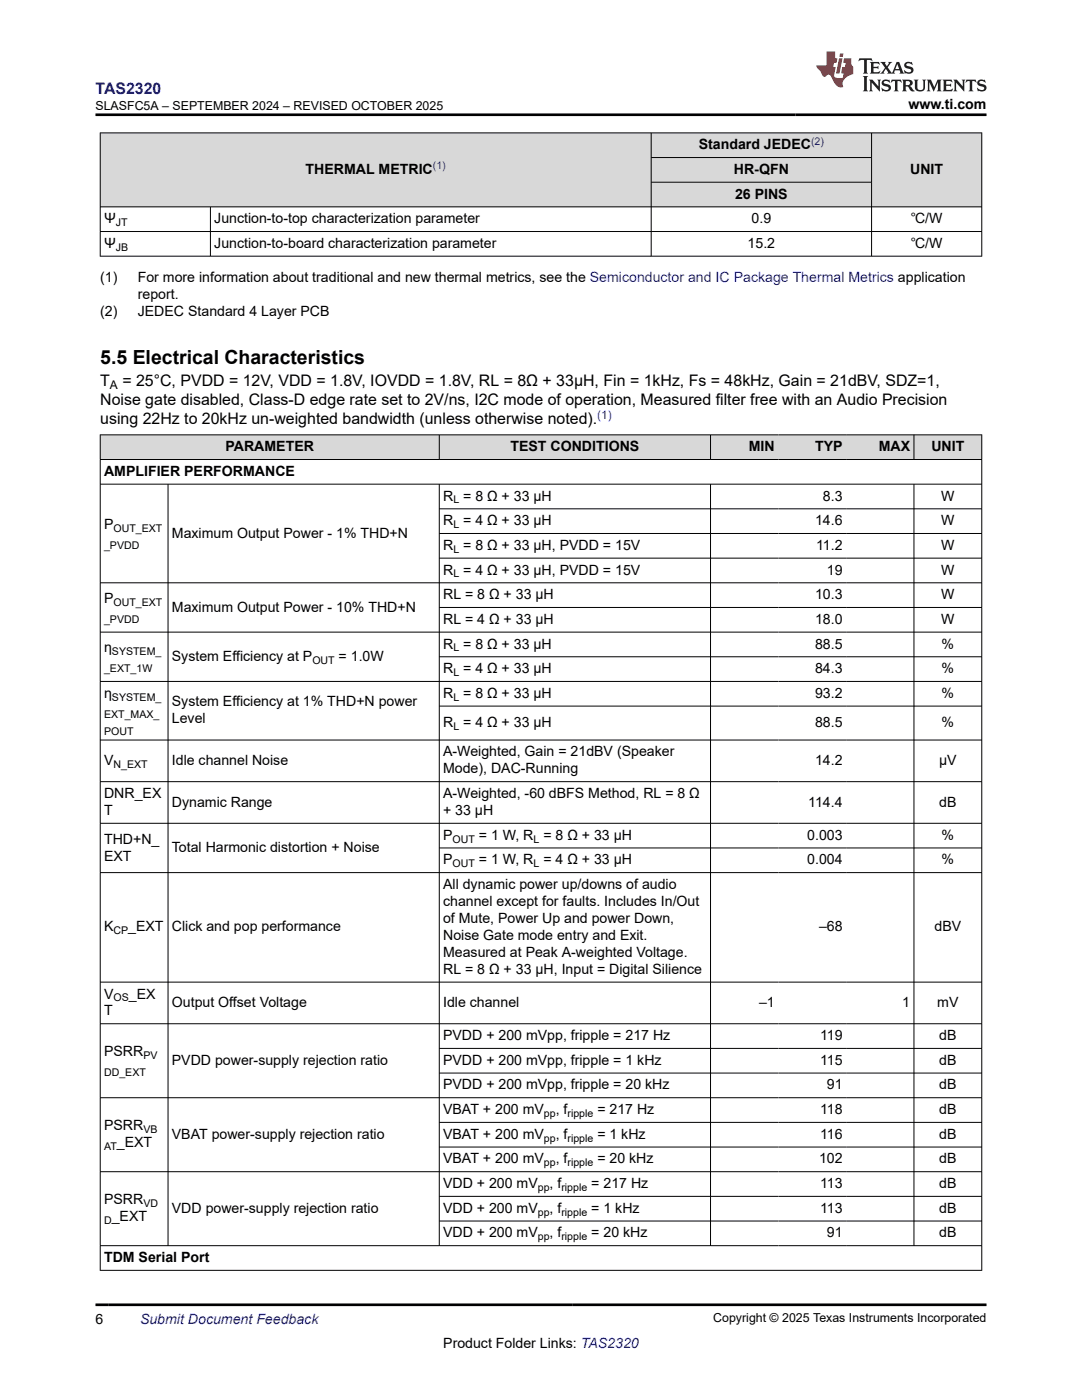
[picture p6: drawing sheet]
<svg xmlns="http://www.w3.org/2000/svg" width="216mm" height="279mm" viewBox="0 0 216 279" stroke-linecap="round" stroke-linejoin="round" font-family="sans-serif">
<defs><g id="words">
<text font-size="3.9" x="20" y="72.7">5.5 Electrical Characteristics</text>
<text font-size="3.2" fill="#00f" x="19" y="18.7">TAS2320</text>
<g font-size="3.2">
<text x="20" y="77.1">T</text>
<text x="24.4" y="77.1">= 25°C, PVDD = 12V, VDD = 1.8V, IOVDD = 1.8V, RL = 8Ω + 33µH, Fin = 1kHz, Fs = 48kHz, Gain = 21dBV, SDZ=1,</text>
<text x="20" y="80.9">Noise gate disabled, Class-D edge rate set to 2V/ns, I2C mode of operation, Measured filter free with an Audio Precision</text>
<text x="20" y="84.7">using 22Hz to 20kHz un-weighted bandwidth (unless otherwise noted).</text>
</g>
<g font-size="2.8">
<text x="181.3" y="21.8">www.ti.com</text>
<text x="139.4" y="29.8">Standard JEDEC</text>
<text x="61" y="34.7">THERMAL METRIC</text>
<text x="146.4" y="34.7">HR-QFN</text>
<text x="181.6" y="34.7">UNIT</text>
<text x="146.7" y="39.6">26 PINS</text>
<text x="20.8" y="44.6">Ψ</text>
<text x="42.8" y="44.6">Junction-to-top characterization parameter</text>
<text x="150" y="44.6">0.9</text>
<text x="181.7" y="44.6">℃/W</text>
<text x="20.8" y="49.5">Ψ</text>
<text x="42.8" y="49.5">Junction-to-board characterization parameter</text>
<text x="149.2" y="49.5">15.2</text>
<text x="181.7" y="49.5">℃/W</text>
<text x="20" y="56.3">(1)</text>
<text x="27.5" y="59.7">report.</text>
<text x="27.5" y="56.3">For more information about traditional and new thermal metrics, see the Semiconductor and IC Package Thermal Metrics application</text>
<text x="20" y="63.1">(2)</text>
<text x="27.5" y="63.1">JEDEC Standard 4 Layer PCB</text>
<text x="20.8" y="95">AMPLIFIER PERFORMANCE</text>
<text x="45" y="90.1">PARAMETER</text>
<text x="101.9" y="90.1">TEST CONDITIONS</text>
<text x="149.4" y="90.1">MIN</text>
<text x="162.6" y="90.1">TYP</text>
<text x="175.3" y="90.1">MAX</text>
<text x="185.8" y="90.1">UNIT</text>
<text x="88.4" y="99.9">R = 8 Ω + 33 µH</text>
<text x="164.2" y="99.9">8.3</text>
<text x="187.8" y="99.9">W</text>
<text x="20.8" y="105.6">P</text>
<text x="34.3" y="107.3">Maximum Output Power - 1% THD+N</text>
<text x="88.4" y="104.8">R = 4 Ω + 33 µH</text>
<text x="162.6" y="104.8">14.6</text>
<text x="187.8" y="104.8">W</text>
<text x="88.4" y="109.7">R = 8 Ω + 33 µH, PVDD = 15V</text>
<text x="162.8" y="109.7">11.2</text>
<text x="187.8" y="109.7">W</text>
<text x="88.4" y="114.7">R = 4 Ω + 33 µH, PVDD = 15V</text>
<text x="88.4" y="119.6">RL = 8 Ω + 33 µH</text>
<text x="162.6" y="119.6">10.3</text>
<text x="165" y="114.7">19</text>
<text x="187.8" y="114.7">W</text>
<text x="187.8" y="119.6">W</text>
<text x="20.8" y="120.4">P</text>
<text x="34.3" y="122">Maximum Output Power - 10% THD+N</text>
<text x="88.4" y="124.5">RL = 4 Ω + 33 µH</text>
<text x="162.6" y="124.5">18.0</text>
<text x="187.8" y="124.5">W</text>
<text x="20.8" y="130.2">η</text>
<text x="34.3" y="131.9">System Efficiency at P</text>
<text x="67.6" y="131.9">= 1.0W</text>
<text x="88.4" y="129.4">R = 8 Ω + 33 µH</text>
<text x="162.6" y="129.4">88.5</text>
<text x="187.9" y="129.4">%</text>
<text x="88.4" y="134.3">R = 4 Ω + 33 µH</text>
<text x="162.6" y="134.3">84.3</text>
<text x="187.9" y="134.3">%</text>
<text x="20.8" y="139.3">η</text>
<text x="34.3" y="141">System Efficiency at 1% THD+N power</text>
<text x="88.4" y="139.3">R = 8 Ω + 33 µH</text>
<text x="162.6" y="139.3">93.2</text>
<text x="187.9" y="139.3">%</text>
<text x="34.3" y="144.3">Level</text>
<text x="88.4" y="145.1">R = 4 Ω + 33 µH</text>
<text x="162.6" y="145.1">88.5</text>
<text x="187.9" y="145.1">%</text>
<text x="20.8" y="152.7">V</text>
<text x="34.3" y="152.7">Idle channel Noise</text>
<text x="88.4" y="151">A-Weighted, Gain = 21dBV (Speaker</text>
<text x="88.4" y="154.4">Mode), DAC-Running</text>
<text x="162.6" y="152.7">14.2</text>
<text x="187.4" y="152.7">µV</text>
<text x="20.8" y="159.3">DNR_EX</text>
<text x="34.3" y="161">Dynamic Range</text>
<text x="88.4" y="159.3">A-Weighted, -60 dBFS Method, RL = 8 Ω</text>
<text x="161.3" y="161">114.4</text>
<text x="187.4" y="161">dB</text>
<text x="20.8" y="162.7">T</text>
<text x="88.4" y="162.7">+ 33 µH</text>
<text x="88.4" y="167.6">P</text>
<text x="95.6" y="167.6">= 1 W, R = 8 Ω + 33 µH</text>
<text x="161.1" y="167.6">0.003</text>
<text x="187.9" y="167.6">%</text>
<text x="20.8" y="168.3">THD+N_</text>
<text x="20.8" y="171.7">EXT</text>
<text x="34.3" y="170">Total Harmonic distortion + Noise</text>
<text x="88.4" y="172.5">P</text>
<text x="95.6" y="172.5">= 1 W, R = 4 Ω + 33 µH</text>
<text x="161.1" y="172.5">0.004</text>
<text x="187.9" y="172.5">%</text>
<text x="88.4" y="177.4">All dynamic power up/downs of audio</text>
<text x="20.8" y="185.9">K</text>
<text x="25.6" y="185.9">_EXT</text>
<text x="34.3" y="185.9">Click and pop performance</text>
<text x="88.4" y="180.8">channel except for faults. Includes In/Out</text>
<text x="88.4" y="184.2">of Mute, Power Up and power Down,</text>
<text x="163.4" y="185.9">–68</text>
<text x="186.5" y="185.9">dBV</text>
<text x="88.4" y="187.6">Noise Gate mode entry and Exit.</text>
<text x="88.4" y="191">Measured at Peak A-weighted Voltage.</text>
<text x="88.4" y="194.4">RL = 8 Ω + 33 µH, Input = Digital Silience</text>
<text x="20.8" y="202.7">T</text>
<text x="20.8" y="199.3">V</text>
<text x="25.7" y="199.3">_EX</text>
<text x="34.3" y="201">Output Offset Voltage</text>
<text x="88.4" y="201">Idle channel</text>
<text x="151.5" y="201">–1</text>
<text x="180" y="201">1</text>
<text x="187" y="201">mV</text>
<text x="88.4" y="207.6">PVDD + 200 mVpp, fripple = 217 Hz</text>
<text x="163.6" y="207.6">119</text>
<text x="187.4" y="207.6">dB</text>
<text x="20.8" y="210.8">PSRR</text>
<text x="34.3" y="212.5">PVDD power-supply rejection ratio</text>
<text x="88.4" y="212.5">PVDD + 200 mVpp, fripple = 1 kHz</text>
<text x="163.6" y="212.5">115</text>
<text x="187.4" y="212.5">dB</text>
<text x="88.4" y="217.4">PVDD + 200 mVpp, fripple = 20 kHz</text>
<text x="165" y="217.4">91</text>
<text x="187.4" y="217.4">dB</text>
<text x="20.8" y="225.6">PSRR</text>
<text x="34.3" y="227.3">VBAT power-supply rejection ratio</text>
<text x="88.4" y="222.3">VBAT + 200 mV</text>
<text x="88.4" y="227.3">VBAT + 200 mV</text>
<text x="110.9" y="222.3">, f</text>
<text x="110.9" y="227.3">, f</text>
<text x="119.2" y="222.3">= 217 Hz</text>
<text x="119.2" y="227.3">= 1 kHz</text>
<text x="163.6" y="222.3">118</text>
<text x="163.6" y="227.3">116</text>
<text x="187.4" y="222.3">dB</text>
<text x="187.4" y="227.3">dB</text>
<text x="23.3" y="229">_EXT</text>
<text x="88.4" y="232.2">VBAT + 200 mV</text>
<text x="110.9" y="232.2">, f</text>
<text x="119.2" y="232.2">= 20 kHz</text>
<text x="163.4" y="232.2">102</text>
<text x="187.4" y="232.2">dB</text>
<text x="88.4" y="237.1">VDD + 200 mV</text>
<text x="109.7" y="237.1">, f</text>
<text x="118" y="237.1">= 217 Hz</text>
<text x="163.6" y="237.1">113</text>
<text x="187.4" y="237.1">dB</text>
<text x="20.8" y="240.3">PSRR</text>
<text x="22.3" y="243.7">_EXT</text>
<text x="34.3" y="242">VDD power-supply rejection ratio</text>
<text x="88.4" y="242">VDD + 200 mV</text>
<text x="109.7" y="242">, f</text>
<text x="118" y="242">= 1 kHz</text>
<text x="163.6" y="242">113</text>
<text x="187.4" y="242">dB</text>
<text x="20.8" y="251.9">TDM Serial Port</text>
<text x="88.4" y="247">VDD + 200 mV</text>
<text x="109.7" y="247">, f</text>
<text x="118" y="247">= 20 kHz</text>
<text x="165" y="247">91</text>
<text x="187.4" y="247">dB</text>
<text x="19" y="264.2">6</text>
<text x="88.4" y="269">Product Folder Links: TAS2320</text>
</g>
<text font-size="2.8" fill="#00f" x="27.9" y="264.2">Submit Document Feedback</text>
<g font-size="2.5">
<text x="19" y="21.9">SLASFC5A – SEPTEMBER 2024 – REVISED OCTOBER 2025</text>
<text x="142.3" y="263.9">Copyright © 2025 Texas Instruments Incorporated</text>
</g>
<text font-size="2.4" x="21.9" y="77.7">A</text>
<text font-size="2.4" fill="#00f" x="119.2" y="83.6">(1)</text>
<g font-size="2.1" fill="#00f">
<text x="161.8" y="28.9">(2)</text>
<text x="86.4" y="33.8">(1)</text>
</g>
<g font-size="2.1">
<text x="23.1" y="45.1">JT</text>
<text x="23.1" y="50">JB</text>
<text x="90.5" y="100.5">L</text>
<text x="22.6" y="106.2">OUT_EXT</text>
<text x="90.5" y="105.4">L</text>
<text x="20.8" y="109.5">_PVDD</text>
<text x="90.5" y="110.3">L</text>
<text x="90.5" y="115.2">L</text>
<text x="20.8" y="124.3">_PVDD</text>
<text x="22.6" y="120.9">OUT_EXT</text>
<text x="22.3" y="130.8">SYSTEM_</text>
<text x="90.5" y="130">L</text>
<text x="20.8" y="134.1">_EXT_1W</text>
<text x="62.3" y="132.5">OUT</text>
<text x="90.5" y="134.9">L</text>
<text x="20.8" y="143.2">EXT_MAX_</text>
<text x="22.3" y="139.8">SYSTEM_</text>
<text x="90.5" y="139.8">L</text>
<text x="20.8" y="146.6">POUT</text>
<text x="90.5" y="145.7">L</text>
<text x="22.6" y="153.2">N_EXT</text>
<text x="90.3" y="168.1">OUT</text>
<text x="90.3" y="173.1">OUT</text>
<text x="106.5" y="168.1">L</text>
<text x="106.5" y="173.1">L</text>
<text x="22.6" y="186.5">CP</text>
<text x="22.6" y="199.8">OS</text>
<text x="20.8" y="214.8">DD_EXT</text>
<text x="28.6" y="211.4">PV</text>
<text x="28.6" y="226.1">VB</text>
<text x="108.5" y="222.9">pp</text>
<text x="108.5" y="227.8">pp</text>
<text x="113.2" y="222.9">ripple</text>
<text x="113.2" y="227.8">ripple</text>
<text x="20.8" y="229.5">AT</text>
<text x="108.5" y="232.8">pp</text>
<text x="113.2" y="232.8">ripple</text>
<text x="107.3" y="237.7">pp</text>
<text x="112" y="237.7">ripple</text>
<text x="20.8" y="244.3">D</text>
<text x="28.6" y="240.9">VD</text>
<text x="107.3" y="242.6">pp</text>
<text x="112" y="242.6">ripple</text>
<text x="107.3" y="247.5">pp</text>
<text x="112" y="247.5">ripple</text>
</g>
</g></defs>
<g fill="#d8d8d8">
<path d="M20 26.5h175.9v4.9h-175.9z" fill-rule="evenodd"/>
<path d="M20.1 26.6h109.8v14.6h-109.8z" fill-rule="evenodd"/>
<path d="M130 26.6h43.9v4.8h-43.9z" fill-rule="evenodd"/>
<path d="M174 26.6h21.8v14.6h-21.8z" fill-rule="evenodd"/>
<path d="M130 31.5h43.9v4.8h-43.9z" fill-rule="evenodd"/>
<path d="M130 36.4h43.9v4.8h-43.9z" fill-rule="evenodd"/>
</g>
<path d="M19.9 26.5h176.1M20 26.5v24.7M129.9 26.5v24.7M129.9 31.4h44.1M129.9 36.4h44.1M173.9 26.5v24.7M195.9 26.5v24.7M19.9 41.3h176.1M19.9 46.2h176.1M19.9 51.1h176.1M42 41.3v9.9" fill="none" stroke="#000" stroke-width=".2"/>
<g fill="#d8d8d8">
<path d="M20 86.8h175.9v4.9h-175.9z" fill-rule="evenodd"/>
<path d="M20.1 86.8h67.5v4.8h-67.5z" fill-rule="evenodd"/>
<path d="M87.7 86.8h54v4.8h-54z" fill-rule="evenodd"/>
<path d="M141.8 86.8h13.5v4.8h-13.5z" fill-rule="evenodd"/>
<path d="M155.3 86.8h13.5v4.8h-13.5z" fill-rule="evenodd"/>
<path d="M168.8 86.8h13.5v4.8h-13.5z" fill-rule="evenodd"/>
<path d="M182.4 86.8h13.4v4.8h-13.4z" fill-rule="evenodd"/>
</g>
<g fill="none" stroke="#000" stroke-width=".2">
<path d="M19.9 86.8h176.1M19.9 91.7h176.1M19.9 96.6h176.1M20 86.7v166.9M33.5 96.6v152.1M87.7 86.7v5.1M87.7 96.6v152.1M141.8 86.7v5.1M141.8 96.6v152.1M182.4 86.7v5.1M182.4 96.6v152.1M195.9 86.7v166.9"/>
<path d="M19.9 116.3h176.1M87.7 101.5h108.3M87.7 106.5h108.3M87.7 111.4h108.3M19.9 126.2h176.1M19.9 136h176.1M87.7 121.2h108.3M87.7 131.1h108.3M19.9 156h176.1M87.7 140.9h108.3M196 147.7h-176.1M19.9 164.3h176.1"/>
<path d="M87.7 169.2h108.3M196 174.1h-176.1M19.9 196h176.1M19.9 204.3h176.1M87.7 209.2h108.3M87.7 214.2h108.3M196 219.1h-176.1M87.7 224h108.3M87.7 228.9h108.3M87.7 238.8h108.3M196 233.8h-176.1M19.9 248.6h176.1"/>
<path d="M19.9 253.5h176.1M87.7 243.7h108.3"/>
</g>
<path d="M171.5 11.6l-.2 .6 .5-.2h.6v.1v2.2l-.2 .4h1l-.2-.4v-2.2v-.1h.5l.6 .2-.2-.6zM173.6 12.4l.2 .3v1.6l-.2 .4h1.9l.1-.6a1.08 1.08 0 0 1-1.3 .2v-.7h.6l.4 .2v-.7l-.4 .2h-.6v-.5l.2-.2a1 1 0 0 1 1 .3l-.1-.5zM175.7 12.4l.9 1.1-1 1.2h.9l-.2-.2 .5-.8 .4 .8-.2 .2h1.6l-.2-.2 .2-.5h.9l.1 .5-.1 .2h.9l-.2-.4-.8-1.9h-.5l-.9 2.1-.9-1.1 .9-1h-.8l.2 .2-.4 .6-.4-.6 .2-.2zM179 12.8l.4 1h-.7zM180.7 12.5a.65 .65 0 0 0-.2 .7 .65 .65 0 0 0 .6 .5l.6 .1 .1 .3a.79 .79 0 0 1-.7 .4 .79 .79 0 0 1-.7-.5l.1 .7 .2-.1a.93 .93 0 0 0 1.1 0 .93 .93 0 0 0 .4-.9 1.46 1.46 0 0 0-1.2-.6l-.1-.3a1.09 1.09 0 0 1 1.2 .2l-.2-.6-.1 .1-.5-.2zM172.2 15.2l.2 .4v2.2l-.2 .4h1l-.2-.4v-2.2l.2-.4zM173.4 15.9l.2 .4v1.5l-.2 .4h.8l-.3-.4 .1-1.3 1.6 1.8v-2l.2-.4h-.7l.1 .2 .1 1.1-1.2-1.3zM176.2 16a.65 .65 0 0 0-.2 .8 .65 .65 0 0 0 .6 .4l.6 .2 .1 .2a.79 .79 0 0 1-.7 .4 .79 .79 0 0 1-.7-.5l.1 .7 .2-.1a.93 .93 0 0 0 1.1 .1 .93 .93 0 0 0 .4-1 1.46 1.46 0 0 0-1.2-.5l-.1-.4a1.09 1.09 0 0 1 1.2 .2l-.1-.6-.2 .1-.5-.1zM177.9 15.9l-.1 .6a.63 .63 0 0 1 .8-.3v1.6l-.3 .4h1l-.2-.4v-1.6a.66 .66 0 0 1 .8 .3l-.1-.6zM180 15.9l.2 .4v1.5l-.2 .4h1l-.2-.2-.1-.7h.5l.1 .2a.79 .79 0 0 0 1.2 .6l-1-.9a.61 .61 0 0 0 .6-.6 .61 .61 0 0 0-.5-.7zM180.8 16.2h.1a.47 .47 0 0 1 .5 .1 .47 .47 0 0 1 .1 .5l-.1 .1-.7 .1zM182.3 15.9l.2 .2a2.27 2.27 0 0 0 .4 2 1.04 1.04 0 0 0 1.7-.7v-1.3l.2-.2h-.8l.2 .4v1.1a.6 .6 0 0 1-.6 .6 .6 .6 0 0 1-.6-.6v-1.1l.3-.4zM184.9 15.9l.2 .4v1.5l-.2 .4h.8l-.3-.4v-1.4l.9 1.9 .9-1.9v1.4l-.3 .4h1l-.2-.4v-1.5l.2-.4h-.8l-.7 1.5-.6-1.5zM188.1 15.9l.2 .4v1.5l-.2 .4h1.9l.1-.6a1.09 1.09 0 0 1-1.3 .2v-.7h.6l.4 .2v-.6l-.4 .2h-.6v-.6l.2-.1a1.01 1.01 0 0 1 1 .3l-.1-.6zM190.2 15.9l.3 .4v1.5l-.3 .4h.8l-.2-.4v-1.3l1.6 1.8v-2l.2-.4h-.7l.2 .2v1.1l-1.2-1.3zM192.8 15.9l-.1 .6a.63 .63 0 0 1 .8-.3v1.6l-.3 .4h1l-.2-.4v-1.6a.66 .66 0 0 1 .8 .3l-.1-.6zM195.2 16a.65 .65 0 0 0-.2 .8 .65 .65 0 0 0 .6 .4l.6 .2 .2 .2a.79 .79 0 0 1-.7 .4 .79 .79 0 0 1-.7-.5l.1 .7 .2-.1a.93 .93 0 0 0 1 .1 .93 .93 0 0 0 .5-1 1.46 1.46 0 0 0-1.3-.5v-.4a1.09 1.09 0 0 1 1.2 .2l-.2-.6-.2 .1-.5-.1z" fill="#231f20"/>
<path d="M164.9 10.3v2.7h-2l.1 .4 .8 1a.95 .95 0 0 0 1 .9 .59 .59 0 0 1 .5-.4 .59 .59 0 0 1 .5 .3l.4 .8a1.59 1.59 0 0 0 2.1 1.4 1.61 1.61 0 0 1 1-2.3l1-.3-.1-1.5a1.59 1.59 0 0 1-.3-1.7h-1.5l-.2 .9h.6l-.2 .9h-.5l-.2 .9v.3l.4 .1-.1 .9h-.7a.73 .73 0 0 1-1-.7l.3-1.5h-.5l.1-.9h.5l.2-.9h-.5v-1.3zM167.4 11.6l-.6 3.1h.7l.6-3.1zM167.6 10.7l-.1 .6h.7l.1-.6z" fill="#ed1c24"/>
<path d="M19 22.9h177.8M19 260.4h177.8" fill="none" stroke="#000" stroke-width=".53"/>
<use href="#words"/>
</svg>
